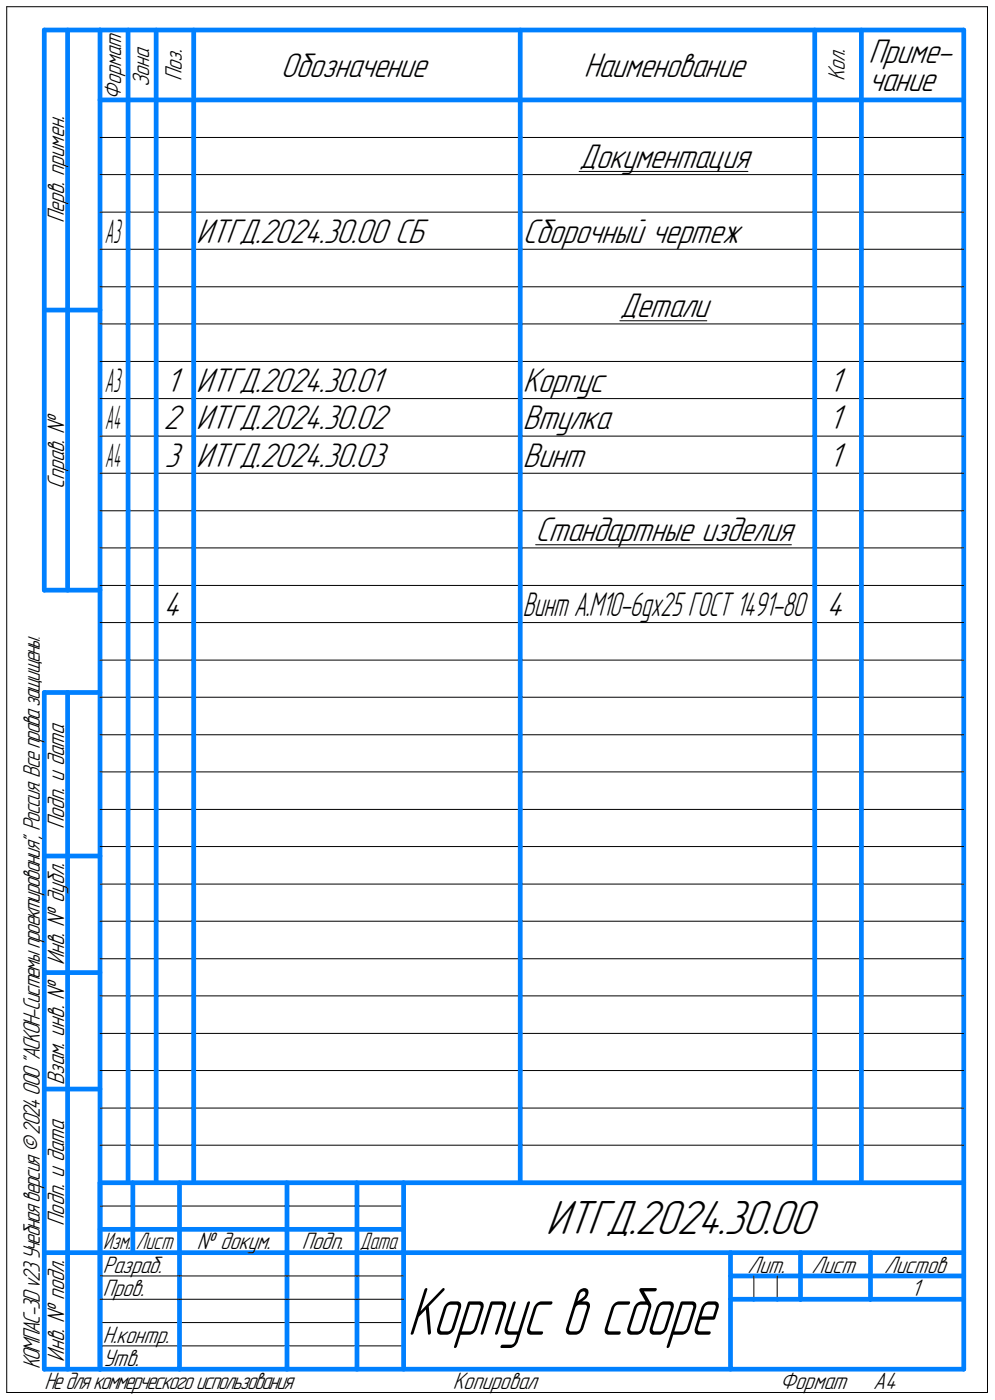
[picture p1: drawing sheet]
<svg xmlns="http://www.w3.org/2000/svg" width="213mm" height="300mm" viewBox="0 0 213 300" stroke-linecap="round" stroke-linejoin="round" font-family="sans-serif">
<defs><g id="words">
<text font-size="15.3" x="87.3" y="286.1">Корпус в сборе</text>
<text font-size="10.9" x="116.9" y="264.5">ИТГД.2024.30.00</text>
<g font-size="7.8">
<text x="60.2" y="16.5">Обозначение</text>
<text x="125" y="16.5">Наименование</text>
<text x="186" y="13.6">Приме-</text>
<text x="186" y="19.5">чание</text>
<text x="124" y="36">Документация</text>
<text x="42" y="52">ИТГД.2024.30.00 СБ</text>
<text x="112" y="52">Сборочный чертеж</text>
<text x="132.8" y="68">Детали</text>
<text x="35.5" y="84">1</text>
<text x="42" y="84">ИТГД.2024.30.01</text>
<text x="112" y="84">Корпус</text>
<text x="177.5" y="84">1</text>
<text x="35" y="92">2</text>
<text x="42" y="92">ИТГД.2024.30.02</text>
<text x="112" y="92">Втулка</text>
<text x="177.5" y="92">1</text>
<text x="35.2" y="100">3</text>
<text x="42" y="100">ИТГД.2024.30.03</text>
<text x="112" y="100">Винт</text>
<text x="177.5" y="100">1</text>
<text x="114.7" y="116">Стандартные изделия</text>
<text x="35" y="132">4</text>
<text x="177" y="132">4</text>
</g>
<text font-size="7.6" x="112" y="132">Винт А.М10-6gx25 ГОСТ 1491-80</text>
<g font-size="7.4">
<text x="22.5" y="52">A3</text>
<text x="22.5" y="84">A3</text>
<text x="22.5" y="92">A4</text>
<text x="22.5" y="100">A4</text>
</g>
<g font-size="5.4">
<text x="38.9" y="17.4" transform="rotate(-90 38.9 17.4)">Поз.</text>
<text x="180.9" y="17.4" transform="rotate(-90 180.9 17.4)">Кол.</text>
<text x="25.9" y="21.5" transform="rotate(-90 25.9 21.5)">Формат</text>
<text x="31.9" y="18.7" transform="rotate(-90 31.9 18.7)">Зона</text>
<text x="13.8" y="47.9" transform="rotate(-90 13.8 47.9)">Перв. примен.</text>
<text x="13.8" y="104.8" transform="rotate(-90 13.8 104.8)">Справ. №</text>
<text x="13.8" y="177.7" transform="rotate(-90 13.8 177.7)">Подп. и дата</text>
<text x="13.8" y="206.8" transform="rotate(-90 13.8 206.8)">Инв. № дубл.</text>
<text x="13.8" y="232.6" transform="rotate(-90 13.8 232.6)">Взам. инв. №</text>
<text x="13.8" y="262.7" transform="rotate(-90 13.8 262.7)">Подп. и дата</text>
<text x="42.2" y="267.8">№ докум.</text>
<text x="64.6" y="267.8">Подп.</text>
<text x="22" y="272.8">Разраб.</text>
<text x="160.1" y="272.8">Лит.</text>
<text x="173.8" y="272.8">Лист</text>
<text x="189.3" y="272.8">Листов</text>
<text x="22" y="277.8">Пров.</text>
<text x="195.1" y="277.8">1</text>
<text x="22" y="287.8">Н.контр.</text>
<text x="8.5" y="293.5" transform="rotate(-90 8.5 293.5)">КОМПАС-3Dv23Учебнаяверсия©2024ООО&quot;АСКОН-Системыпроектирования&quot;, Россия. Всеправазащищены.</text>
<text x="13.8" y="291.8" transform="rotate(-90 13.8 291.8)">Инв. № подл.</text>
<text x="22" y="292.8">Утв.</text>
<text x="9.5" y="297.7">Недлякоммерческогоиспользования</text>
<text x="97" y="297.8">Копировал</text>
<text x="167" y="297.8">Формат</text>
<text x="187" y="297.8">A4</text>
</g>
<g font-size="5.3">
<text x="22.1" y="267.8">Изм.</text>
<text x="29.1" y="267.8">Лист</text>
<text x="77.1" y="267.8">Дата</text>
</g>
</g></defs>
<g fill="none" stroke="#000" stroke-width=".21">
<path d="M1.4 1.4h210.1zM1.4 1.4v297zM211.5 1.4v297zM21.4 29.5h6zM21.4 37.4h6zM27.4 29.5h6zM27.4 37.4h6zM33.4 29.5h8.1zM33.4 37.4h8.1zM41.5 29.5h69.9zM41.5 37.4h69.9zM111.4 29.5h63.1z"/>
<path d="M111.4 37.4h63.1zM124 36.7h36.2zM174.5 29.5h10zM174.5 37.4h10zM184.5 29.5h21.9zM184.5 37.4h21.9zM21.4 45.5h6zM21.4 53.4h6zM27.4 45.5h6zM27.4 53.4h6zM33.4 45.5h8.1zM33.4 53.4h8.1z"/>
<path d="M41.5 45.5h69.9zM41.5 53.4h69.9zM111.4 45.5h63.1zM111.4 53.4h63.1zM174.5 45.5h10zM174.5 53.4h10zM184.5 45.5h21.9zM184.5 53.4h21.9zM21.4 61.5h6zM21.4 69.4h6zM21.4 77.5h6zM27.4 61.5h6z"/>
<path d="M27.4 69.4h6zM27.4 77.5h6zM33.4 61.5h8.1zM33.4 69.4h8.1zM33.4 77.5h8.1zM41.5 61.5h69.9zM41.5 69.4h69.9zM41.5 77.5h69.9zM111.4 61.5h63.1zM111.4 69.4h63.1zM111.4 77.5h63.1zM132.8 68.7h18.6z"/>
<path d="M174.5 61.5h10zM174.5 69.4h10zM174.5 77.5h10zM184.5 61.5h21.9zM184.5 69.4h21.9zM184.5 77.5h21.9zM21.4 85.4h6zM21.4 93.5h6zM27.4 85.4h6zM27.4 93.5h6zM33.4 85.4h8.1zM33.4 93.5h8.1z"/>
<path d="M41.5 85.4h69.9zM41.5 93.5h69.9zM111.4 85.4h63.1zM111.4 93.5h63.1zM174.5 85.4h10zM174.5 93.5h10zM184.5 85.4h21.9zM184.5 93.5h21.9zM21.4 101.4h6zM21.4 109.5h6zM21.4 117.4h6zM27.4 101.4h6z"/>
<path d="M27.4 109.5h6zM27.4 117.4h6zM33.4 101.4h8.1zM33.4 109.5h8.1zM33.4 117.4h8.1zM41.5 101.4h69.9zM41.5 109.5h69.9zM41.5 117.4h69.9zM111.4 101.4h63.1zM111.4 109.5h63.1zM111.4 117.4h63.1zM114.7 116.8h54.8z"/>
<path d="M174.5 101.4h10zM174.5 109.5h10zM174.5 117.4h10zM184.5 101.4h21.9zM184.5 109.5h21.9zM184.5 117.4h21.9zM21.4 125.5h6zM21.4 133.4h6zM27.4 125.5h6zM27.4 133.4h6zM33.4 125.5h8.1zM33.4 133.4h8.1z"/>
<path d="M41.5 125.5h69.9zM41.5 133.4h69.9zM111.4 125.5h63.1zM111.4 133.4h63.1zM174.5 125.5h10zM174.5 133.4h10zM184.5 125.5h21.9zM184.5 133.4h21.9zM21.4 141.5h6zM21.4 149.4h6zM21.4 157.5h6zM27.4 141.5h6z"/>
<path d="M27.4 149.4h6zM27.4 157.5h6zM33.4 141.5h8.1zM33.4 149.4h8.1zM33.4 157.5h8.1zM41.5 141.5h69.9zM41.5 149.4h69.9zM41.5 157.5h69.9zM111.4 141.5h63.1zM111.4 149.4h63.1zM111.4 157.5h63.1zM174.5 141.5h10z"/>
<path d="M174.5 149.4h10zM174.5 157.5h10zM184.5 141.5h21.9zM184.5 149.4h21.9zM184.5 157.5h21.9zM21.4 165.4h6zM21.4 173.5h6zM27.4 165.4h6zM27.4 173.5h6zM33.4 165.4h8.1zM33.4 173.5h8.1zM41.5 165.4h69.9z"/>
<path d="M41.5 173.5h69.9zM111.4 165.4h63.1zM111.4 173.5h63.1zM174.5 165.4h10zM174.5 173.5h10zM184.5 165.4h21.9zM184.5 173.5h21.9zM21.4 181.4h6zM21.4 189.5h6zM21.4 197.4h6zM27.4 181.4h6zM27.4 189.5h6z"/>
<path d="M27.4 197.4h6zM33.4 181.4h8.1zM33.4 189.5h8.1zM33.4 197.4h8.1zM41.5 181.4h69.9zM41.5 189.5h69.9zM41.5 197.4h69.9zM111.4 181.4h63.1zM111.4 189.5h63.1zM111.4 197.4h63.1zM174.5 181.4h10zM174.5 189.5h10z"/>
<path d="M174.5 197.4h10zM184.5 181.4h21.9zM184.5 189.5h21.9zM184.5 197.4h21.9zM21.4 205.5h6zM21.4 213.4h6zM27.4 205.5h6zM27.4 213.4h6zM33.4 205.5h8.1zM33.4 213.4h8.1zM41.5 205.5h69.9zM41.5 213.4h69.9z"/>
<path d="M111.4 205.5h63.1zM111.4 213.4h63.1zM174.5 205.5h10zM174.5 213.4h10zM184.5 205.5h21.9zM184.5 213.4h21.9zM21.4 221.5h6zM21.4 229.4h6zM21.4 237.5h6zM27.4 221.5h6zM27.4 229.4h6zM27.4 237.5h6z"/>
<path d="M33.4 221.5h8.1zM33.4 229.4h8.1zM33.4 237.5h8.1zM41.5 221.5h69.9zM41.5 229.4h69.9zM41.5 237.5h69.9zM111.4 221.5h63.1zM111.4 229.4h63.1zM111.4 237.5h63.1zM174.5 221.5h10zM174.5 229.4h10zM174.5 237.5h10z"/>
<path d="M184.5 221.5h21.9zM184.5 229.4h21.9zM184.5 237.5h21.9zM21.4 258.5h65zM21.4 245.4h6zM27.4 245.4h6zM33.4 245.4h8.1zM41.5 245.4h69.9zM111.4 245.4h63.1zM174.5 245.4h10zM184.5 245.4h21.9zM21.4 273.5h17z"/>
<path d="M21.4 278.5h17zM38.4 273.5h23.1zM38.4 278.5h23.1zM61.5 273.5h15zM61.5 278.5h15zM76.5 273.5h9.9zM76.5 278.5h9.9zM161.5 273.5v5zM166.5 273.5v5zM1.4 298.4h210.1zM21.4 283.5h65zM21.4 288.5h65z"/>
</g>
<g fill="none" stroke="#0080ff" stroke-width="1">
<path d="M9.5 6.4v120.1zM9.5 6.4h11.9zM14.5 6.4v120.1zM21.4 6.4h185zM21.4 6.4v287.1zM27.4 6.4v15zM33.4 6.4v15zM41.5 6.4v15zM111.4 6.4v15zM174.5 6.4v15zM184.5 6.4v15zM206.4 6.4v287.1z"/>
<path d="M21.4 21.4h185zM27.4 21.4v8.1zM27.4 29.5v7.9zM27.4 37.4v8.1zM33.4 21.4v8.1zM33.4 29.5v7.9zM33.4 37.4v8.1zM41.5 21.4v8.1zM41.5 29.5v7.9zM41.5 37.4v8.1zM111.4 21.4v8.1zM111.4 29.5v7.9z"/>
<path d="M111.4 37.4v8.1zM174.5 21.4v8.1zM174.5 29.5v7.9zM174.5 37.4v8.1zM184.5 21.4v8.1zM184.5 29.5v7.9zM184.5 37.4v8.1zM27.4 45.5v7.9zM27.4 53.4v8.1zM33.4 45.5v7.9zM33.4 53.4v8.1zM41.5 45.5v7.9z"/>
<path d="M41.5 53.4v8.1zM111.4 45.5v7.9zM111.4 53.4v8.1zM174.5 45.5v7.9zM174.5 53.4v8.1zM184.5 45.5v7.9zM184.5 53.4v8.1zM9.5 66.5h11.9zM27.4 61.5v7.9zM27.4 69.4v8.1zM27.4 77.5v7.9zM33.4 61.5v7.9z"/>
<path d="M33.4 69.4v8.1zM33.4 77.5v7.9zM41.5 61.5v7.9zM41.5 69.4v8.1zM41.5 77.5v7.9zM111.4 61.5v7.9zM111.4 69.4v8.1zM111.4 77.5v7.9zM174.5 61.5v7.9zM174.5 69.4v8.1zM174.5 77.5v7.9zM184.5 61.5v7.9z"/>
<path d="M184.5 69.4v8.1zM184.5 77.5v7.9zM27.4 85.4v8.1zM27.4 93.5v7.9zM33.4 85.4v8.1zM33.4 93.5v7.9zM41.5 85.4v8.1zM41.5 93.5v7.9zM111.4 85.4v8.1zM111.4 93.5v7.9zM174.5 85.4v8.1zM174.5 93.5v7.9z"/>
<path d="M184.5 85.4v8.1zM184.5 93.5v7.9zM27.4 101.4v8.1zM27.4 109.5v7.9zM27.4 117.4v8.1zM33.4 101.4v8.1zM33.4 109.5v7.9zM33.4 117.4v8.1zM41.5 101.4v8.1zM41.5 109.5v7.9zM41.5 117.4v8.1zM111.4 101.4v8.1z"/>
<path d="M111.4 109.5v7.9zM111.4 117.4v8.1zM174.5 101.4v8.1zM174.5 109.5v7.9zM174.5 117.4v8.1zM184.5 101.4v8.1zM184.5 109.5v7.9zM184.5 117.4v8.1zM9.5 126.5h11.9zM27.4 125.5v7.9zM27.4 133.4v8.1zM33.4 125.5v7.9z"/>
<path d="M33.4 133.4v8.1zM41.5 125.5v7.9zM41.5 133.4v8.1zM111.4 125.5v7.9zM111.4 133.4v8.1zM174.5 125.5v7.9zM174.5 133.4v8.1zM184.5 125.5v7.9zM184.5 133.4v8.1zM9.5 148.4v145.1zM9.5 148.4h11.9zM14.5 148.4v145.1z"/>
<path d="M27.4 141.5v7.9zM27.4 149.4v8.1zM27.4 157.5v7.9zM33.4 141.5v7.9zM33.4 149.4v8.1zM33.4 157.5v7.9zM41.5 141.5v7.9zM41.5 149.4v8.1zM41.5 157.5v7.9zM111.4 141.5v7.9zM111.4 149.4v8.1zM111.4 157.5v7.9z"/>
<path d="M174.5 141.5v7.9zM174.5 149.4v8.1zM174.5 157.5v7.9zM184.5 141.5v7.9zM184.5 149.4v8.1zM184.5 157.5v7.9zM27.4 165.4v8.1zM27.4 173.5v7.9zM33.4 165.4v8.1zM33.4 173.5v7.9zM41.5 165.4v8.1zM41.5 173.5v7.9z"/>
<path d="M111.4 165.4v8.1zM111.4 173.5v7.9zM174.5 165.4v8.1zM174.5 173.5v7.9zM184.5 165.4v8.1zM184.5 173.5v7.9zM9.5 183.5h11.9zM27.4 181.4v8.1zM27.4 189.5v7.9zM27.4 197.4v8.1zM33.4 181.4v8.1zM33.4 189.5v7.9z"/>
<path d="M33.4 197.4v8.1zM41.5 181.4v8.1zM41.5 189.5v7.9zM41.5 197.4v8.1zM111.4 181.4v8.1zM111.4 189.5v7.9zM111.4 197.4v8.1zM174.5 181.4v8.1zM174.5 189.5v7.9zM174.5 197.4v8.1zM184.5 181.4v8.1zM184.5 189.5v7.9z"/>
<path d="M184.5 197.4v8.1zM9.5 208.4h11.9zM27.4 205.5v7.9zM27.4 213.4v8.1zM33.4 205.5v7.9zM33.4 213.4v8.1zM41.5 205.5v7.9zM41.5 213.4v8.1zM111.4 205.5v7.9zM111.4 213.4v8.1zM174.5 205.5v7.9zM174.5 213.4v8.1z"/>
<path d="M184.5 205.5v7.9zM184.5 213.4v8.1zM9.5 233.4h11.9zM27.4 221.5v7.9zM27.4 229.4v8.1zM27.4 237.5v7.9zM33.4 221.5v7.9zM33.4 229.4v8.1zM33.4 237.5v7.9zM41.5 221.5v7.9zM41.5 229.4v8.1zM41.5 237.5v7.9z"/>
<path d="M111.4 221.5v7.9zM111.4 229.4v8.1zM111.4 237.5v7.9zM174.5 221.5v7.9zM174.5 229.4v8.1zM174.5 237.5v7.9zM184.5 221.5v7.9zM184.5 229.4v8.1zM184.5 237.5v7.9zM21.4 253.5h185zM21.4 253.5v40zM27.4 245.4v8.1z"/>
<path d="M28.4 253.5v15zM33.4 245.4v8.1zM38.4 253.5v25zM41.5 245.4v8.1zM61.5 253.5v25zM76.5 253.5v25zM86.4 253.5v40zM111.4 245.4v8.1zM174.5 245.4v8.1zM184.5 245.4v8.1zM9.5 268.5h11.9zM21.4 263.5h7z"/>
<path d="M21.4 268.5h7zM28.4 263.5h10zM28.4 268.5h10zM38.4 278.5v15zM38.4 263.5h23.1zM38.4 268.5h23.1zM61.5 278.5v15zM61.5 263.5h15zM61.5 268.5h15zM76.5 278.5v15zM76.5 263.5h9.9zM76.5 268.5h9.9z"/>
<path d="M86.4 268.5h120zM156.5 268.5v25zM156.5 273.5h14.9zM156.5 278.5h5zM161.5 278.5h5zM166.5 278.5h4.9zM171.4 268.5v10zM171.4 273.5h35zM171.4 278.5h15zM186.4 268.5v10zM186.4 278.5h20zM9.5 293.5h11.9z"/>
<path d="M21.4 293.5h185z"/>
</g>
<use href="#words"/>
</svg>
